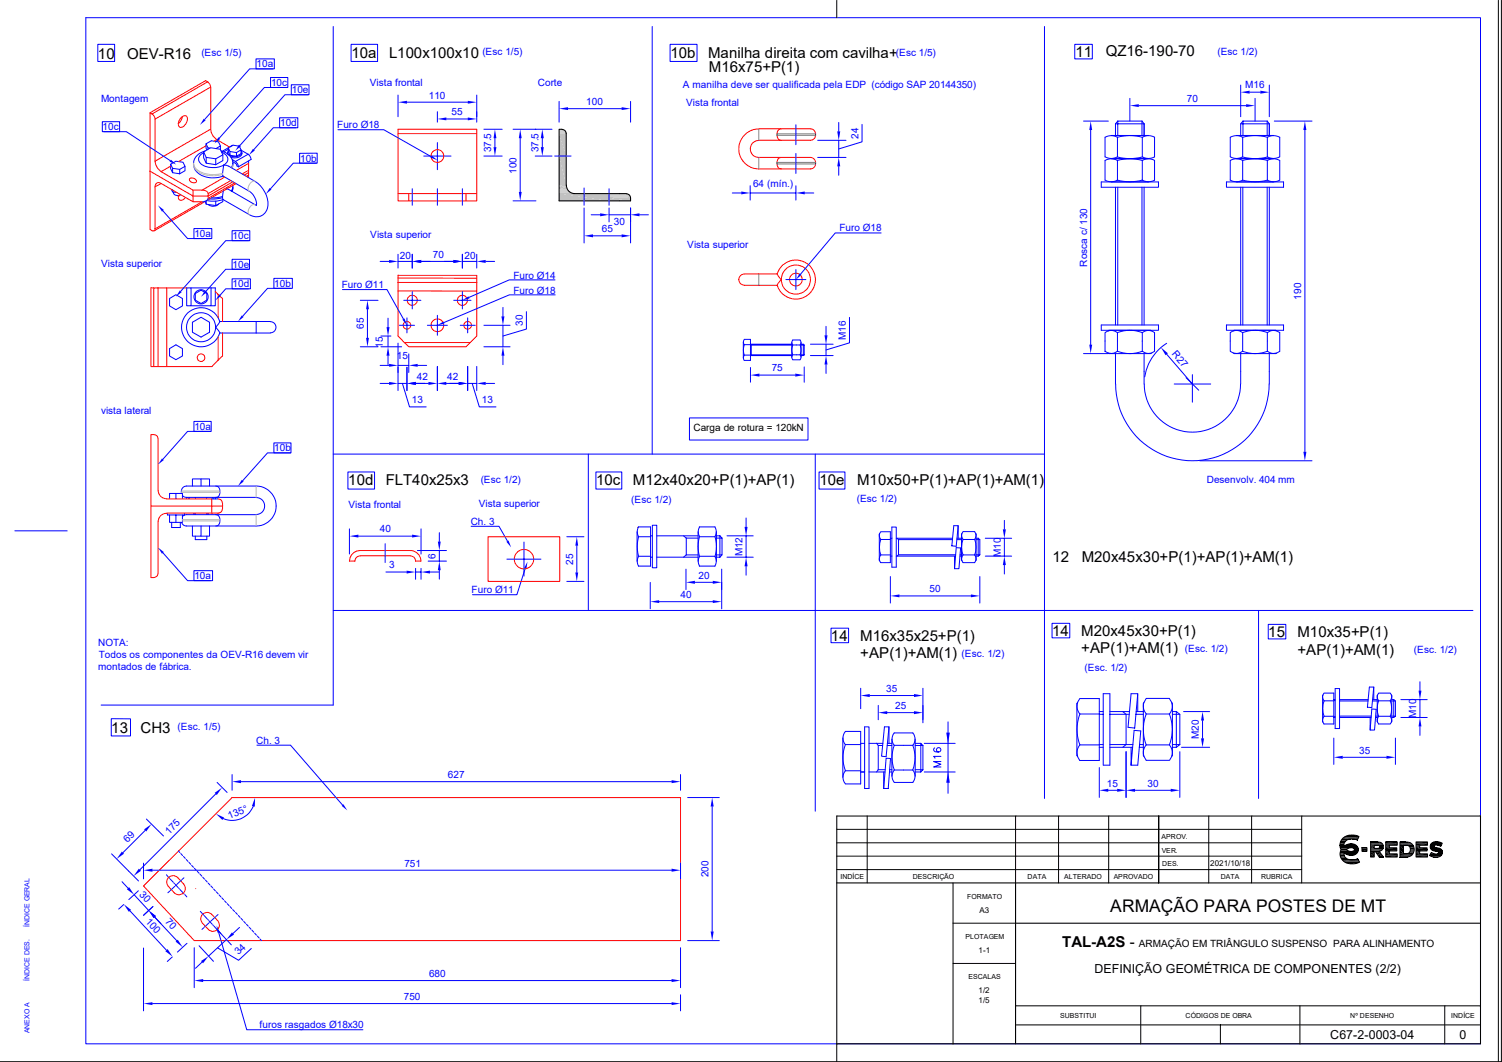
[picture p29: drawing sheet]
<svg xmlns="http://www.w3.org/2000/svg" width="420mm" height="297mm" viewBox="0 0 420 297" stroke-linecap="round" stroke-linejoin="round" font-family="sans-serif">
<defs><g id="words">
<text font-size="4.9" x="310.5" y="254.9">ARMAÇÃO PARA POSTES DE MT</text>
<g font-size="4.2">
<text x="27.3" y="16.5">10</text>
<text x="35.6" y="16.5">OEV-R16</text>
<text x="98.3" y="16.1">10a</text>
<text x="108.8" y="16.1">L100x100x10</text>
<text x="187.5" y="16.1">10b</text>
<text x="198" y="16.1">Manilha direita com cavilha+</text>
<text x="300.7" y="16">11</text>
<text x="309.2" y="15.8">QZ16-190-70</text>
<text x="198.2" y="20.2">M16x75+P(1)</text>
<text x="97.4" y="135.6">10d</text>
<text x="107.9" y="135.6">FLT40x25x3</text>
<text x="166.7" y="135.6">10c</text>
<text x="176.9" y="135.6">M12x40x20+P(1)+AP(1)</text>
<text x="229.1" y="135.6">10e</text>
<text x="239.7" y="135.6">M10x50+P(1)+AP(1)+AM(1)</text>
<text x="294.3" y="157.2">12</text>
<text x="302.5" y="157.2">M20x45x30+P(1)+AP(1)+AM(1)</text>
<text x="232.4" y="179.2">14</text>
<text x="240.5" y="179.2">M16x35x25+P(1)</text>
<text x="294.2" y="177.8">14</text>
<text x="302.3" y="177.8">M20x45x30+P(1)</text>
<text x="354.6" y="178.1">15</text>
<text x="362.8" y="178.1">M10x35+P(1)</text>
<text x="240.5" y="184.1">+AP(1)+AM(1)</text>
<text x="302.3" y="182.8">+AP(1)+AM(1)</text>
<text x="362.8" y="183.1">+AP(1)+AM(1)</text>
<text x="31.1" y="205.1">13</text>
<text x="39.3" y="205.1">CH3</text>
<text x="297" y="264.8">TAL-A2S -</text>
</g>
<g font-size="3.5">
<text x="306" y="272.2">DEFINIÇÃO GEOMÉTRICA DE COMPONENTES (2/2)</text>
<text x="372" y="290.5">C67-2-0003-04</text>
<text x="408.1" y="290.5">0</text>
</g>
<g font-size="2.8" fill="#00f">
<text x="56.3" y="15.5">(Esc 1/5)</text>
<text x="134.9" y="15.3">(Esc 1/5)</text>
<text x="250.5" y="15.5">(Esc 1/5)</text>
<text x="340.4" y="15.4">(Esc 1/2)</text>
<text x="71.7" y="18.8">10a</text>
<text x="103.4" y="24">Vista frontal</text>
<text x="150.4" y="24">Corte</text>
<text x="28.2" y="28.6">Montagem</text>
<text x="75.8" y="24.1">10c</text>
<text x="81.6" y="26.1">10e</text>
<text x="119.9" y="27.6">110</text>
<text x="163.9" y="29.3">100</text>
<text x="191" y="24.6">A manilha deve ser qualificada pela EDP (código SAP 20144350)</text>
<text x="191.9" y="29.6">Vista frontal</text>
<text x="331.9" y="28.5">70</text>
<text x="348.2" y="24.7">M16</text>
<text x="78.3" y="35.3">10d</text>
<text x="94.3" y="35.9">Furo Ø18</text>
<text x="126.2" y="32.2">55</text>
<text x="28.7" y="36.4">10c</text>
<text x="240" y="38.8" transform="rotate(-90 240 38.8)">24</text>
<text x="83.9" y="45.3">10b</text>
<text x="137.4" y="42.6" transform="rotate(-90 137.4 42.6)">37.5</text>
<text x="150.6" y="42.6" transform="rotate(-90 150.6 42.6)">37.5</text>
<text x="144.4" y="48.6" transform="rotate(-90 144.4 48.6)">100</text>
<text x="210.6" y="52.4">64 (mín.)</text>
<text x="168.3" y="64.9">65</text>
<text x="171.7" y="62.9">30</text>
<text x="234.7" y="64.7">Furo Ø18</text>
<text x="54.4" y="66.3">10a</text>
<text x="65" y="66.9">10c</text>
<text x="103.5" y="66.6">Vista superior</text>
<text x="192.2" y="69.3">Vista superior</text>
<text x="28.2" y="74.7">Vista superior</text>
<text x="65" y="74.9">10e</text>
<text x="111.8" y="72.5">20</text>
<text x="121" y="72">70</text>
<text x="129.9" y="72.5">20</text>
<text x="143.6" y="77.9">Furo Ø14</text>
<text x="304" y="74.6" transform="rotate(-90 304 74.6)">Rosca c/ 130</text>
<text x="65" y="80.4">10d</text>
<text x="76.7" y="80.3">10b</text>
<text x="95.5" y="80.6">Furo Ø11</text>
<text x="143.5" y="82.2">Furo Ø18</text>
<text x="363.9" y="83.8" transform="rotate(-90 363.9 83.8)">190</text>
<text x="101.7" y="92" transform="rotate(-90 101.7 92)">65</text>
<text x="146.2" y="91.1" transform="rotate(-90 146.2 91.1)">30</text>
<text x="236.5" y="95.1" transform="rotate(-90 236.5 95.1)">M16</text>
<text x="107.1" y="97.3" transform="rotate(-90 107.1 97.3)">15</text>
<text x="111" y="100.4">15</text>
<text x="327.6" y="99.1" transform="rotate(49 327.6 99.1)">R27</text>
<text x="116.5" y="106.2">42</text>
<text x="125.1" y="106.2">42</text>
<text x="215.8" y="103.9">75</text>
<text x="115.2" y="112.7">13</text>
<text x="134.7" y="112.7">13</text>
<text x="28.2" y="115.8">vista lateral</text>
<text x="54.4" y="120.3">10a</text>
<text x="76.7" y="126.2">10b</text>
<text x="134.4" y="135.1">(Esc 1/2)</text>
<text x="337.4" y="135.2">Desenvolv. 404 mm</text>
<text x="97.4" y="142.1">Vista frontal</text>
<text x="133.9" y="141.9">Vista superior</text>
<text x="176.5" y="140.6">(Esc 1/2)</text>
<text x="239.6" y="140.3">(Esc 1/2)</text>
<text x="106.2" y="148.9">40</text>
<text x="131.6" y="146.8">Ch. 3</text>
<text x="207.6" y="155.6" transform="rotate(-90 207.6 155.6)">M12</text>
<text x="279.8" y="155.8" transform="rotate(-90 279.8 155.8)">M10</text>
<text x="108.8" y="159">3</text>
<text x="121.8" y="156.2" transform="rotate(-90 121.8 156.2)">6</text>
<text x="160.2" y="157.9" transform="rotate(-90 160.2 157.9)">25</text>
<text x="195.3" y="161.8">20</text>
<text x="54.4" y="162">10a</text>
<text x="131.9" y="165.9">Furo Ø11</text>
<text x="190.3" y="167.2">40</text>
<text x="259.9" y="165.6">50</text>
<text x="27.4" y="180.6">NOTA:</text>
<text x="27.6" y="183.9">Todos os componentes da OEV-R16 devem vir</text>
<text x="268.9" y="183.8">(Esc. 1/2)</text>
<text x="331.3" y="182.4">(Esc. 1/2)</text>
<text x="395.4" y="182.7">(Esc. 1/2)</text>
<text x="27.5" y="187.3">montados de fábrica.</text>
<text x="303.2" y="187.6">(Esc. 1/2)</text>
<text x="247.8" y="193.5">35</text>
<text x="250.3" y="198.2">25</text>
<text x="396" y="200.9" transform="rotate(-90 396 200.9)">M10</text>
<text x="49.7" y="204.3">(Esc. 1/5)</text>
<text x="71.7" y="208">Ch. 3</text>
<text x="335.2" y="206.8" transform="rotate(-90 335.2 206.8)">M20</text>
<text x="380" y="210.7">35</text>
<text x="125.3" y="217.6">627</text>
<text x="309.5" y="220">15</text>
<text x="320.8" y="220">30</text>
<text x="47.3" y="233.6" transform="rotate(-45 47.3 233.6)">175</text>
<text x="64.2" y="229.1" transform="rotate(-22 64.2 229.1)">135°</text>
<text x="35.6" y="235.7" transform="rotate(-45 35.6 235.7)">69</text>
<text x="113.1" y="242.4">751</text>
<text x="198.1" y="245.4" transform="rotate(-90 198.1 245.4)">200</text>
<text x="38.9" y="250.3" transform="rotate(47 38.9 250.3)">30</text>
<text x="40.6" y="257.8" transform="rotate(47 40.6 257.8)">100</text>
<text x="46.1" y="257.9" transform="rotate(47 46.1 257.9)">70</text>
<text x="66.7" y="267.2" transform="rotate(-43 66.7 267.2)">34</text>
<text x="120" y="273.2">680</text>
<text x="112.9" y="279.7">750</text>
<text x="72.6" y="287.5">furos rasgados Ø18x30</text>
</g>
<g font-size="2.8">
<text x="193.9" y="120.6">Carga de rotura = 120kN</text>
<text x="318.4" y="264.8">ARMAÇÃO EM TRIÂNGULO SUSPENSO PARA ALINHAMENTO</text>
</g>
<g font-size="2.2">
<text x="338.4" y="242.2">2021/10/18</text>
<text x="273.9" y="255.4">A3</text>
<text x="273.6" y="266.7">1-1</text>
<text x="273.6" y="280.4">1/5</text>
<text x="273.6" y="277.7">1/2</text>
</g>
<g font-size="1.9">
<text x="324.8" y="234.8">APROV.</text>
<text x="324.8" y="238.5">VER.</text>
<text x="235" y="245.9">INDÍCE</text>
<text x="255.2" y="245.7">DESCRIÇÃO</text>
<text x="287.4" y="245.8">DATA</text>
<text x="297.5" y="245.8">ALTERADO</text>
<text x="311.4" y="245.7">APROVADO</text>
<text x="325" y="242.3">DES.</text>
<text x="341.4" y="245.7">DATA</text>
<text x="352.6" y="245.7">RUBRICA</text>
<text x="270.5" y="251.3">FORMATO</text>
<text x="270" y="262.6">PLOTAGEM</text>
<text x="270.8" y="273.9">ESCALAS</text>
<text x="296.4" y="284.7">SUBSTITUI</text>
<text x="331.5" y="284.7">CÓDIGOS DE OBRA</text>
<text x="377.6" y="284.7">Nº DESENHO</text>
<text x="405.8" y="284.7">INDÍCE</text>
</g>
<g font-size="1.9" fill="#00f">
<text x="8.2" y="259.4" transform="rotate(-90 8.2 259.4)">ÍNDICE GERAL</text>
<text x="8.2" y="274.4" transform="rotate(-90 8.2 274.4)">ÍNDICE DES.</text>
<text x="8.2" y="289" transform="rotate(-90 8.2 289)">ANEXO A</text>
</g>
</g></defs>
<g fill="none" stroke="#00f" stroke-width=".28">
<path d="M24 5h390v286.9h-390zM27.3 12.4h4.7v4.8h-4.7zM98.2 12.4h7.4v4.8h-7.4zM47.7 45.9l1.5-.8 2 .3 .5 1.1-1.5 .9-1.9-.3zM47.7 45.9v1.3l.6 1.1M47.9 53l.4 .7M48.3 53.1v.6l1.2 .1M48.3 47.1v1.2l1.9 .3M48.5 53.7a1.28 1.28 0 0 0 2.1 .8M50.2 47.4v1.2M51.7 46.5v1.3l-1.5 .8M54.1 45.7v.3"/>
<path d="M54.1 46a4.4 4.4 0 0 0 4.3 3.7h2.1l1.9-.4M56.9 42.5l2-1.2 2.7 .4 .7 1.6-2 1.1-2.6-.4zM56.9 42.5v1.6l.8 1.5M56.9 42.7a1.87 1.87 0 0 0-1.4 1.9 1.87 1.87 0 0 0 1.5 1.8 6.7 6.7 0 0 0 5.5-.2M57.3 56.3l.4 .8M57.4 42.2a4 4 0 0 0-3.3 3.4M57.6 40.2v1.2l.3 .6M57.7 44v1.6l2.6 .5M57.7 56.2v.9l2.6 .4M58.2 41.4v.4M58.2 55.5a1.55 1.55 0 0 1-1.7 .9M60.3 44.4v1.7"/>
<path d="M60.4 41.6l1.2-.8v1.1M61.1 57a2.19 2.19 0 0 1-2.9 .2M61.6 40.8l-.5-1.1-2-.3-1.5 .8 .6 1.2h.5M61.8 42.2a4 4 0 0 1 3.3 3.5M62 42.6a1.88 1.88 0 0 1 1.7 1.6 1.88 1.88 0 0 1-1.2 2M62.2 55.3l-1.8 .3h-1.8M62.2 54.9l-1.5 .4h-1.6M62.3 43.3v1.6l-2 1.2M62.3 55.8v.6l-2 1.1v-1.2M62.4 55.8l-2.2 .5-2.4-.2M62.5 46.2l-.2 3 7.4 4.3a4.2 4.2 0 0 1 2 4M62.5 46.2l1.5 .3 7.3 4.2a6.7 6.7 0 0 1 3.1 8.4 3.3 3.3 0 0 1-4.7 .9l-7.3-4.2-.2-.8 .2-1.6"/>
<path d="M63.5 52.8l8.2 4.6M63.6 42.7v.4M63.8 41.7l-1.2 .8M63.8 41.4v1l.5 1M63.9 42.2l-.2 .6 .3 .5M64.3 42.4v1l1.8 .3M64.9 40.7l-2.7 1.6M65.1 45.2l.9 .6 .3 .6 .4 .3M65.1 52.5l-.3 1M65.1 45.7l-.2 1.3M65.1 45.6l-.4 1.3M65.1 52.2l-.4 1.2"/>
<path d="M65.1 51.9v.6M65.1 52.5l-.2 1.1M65.8 45.2l.6 .6 .3 .9M66 51.4h.1M66.1 42.7l1.3-.8v1.1l-1.3 .7zM67.4 42.2a.99 .99 0 0 1 0 1.1 .99 .99 0 0 1-.9 .4 3.3 3.3 0 0 1-2.4-.3M67.4 41.9l-.5-1-1.7-.3-1.4 .8 .5 1 1.8 .3M67.4 42l2 1.1-3.6 2.1-.9-.6M67.6 42.7a1.81 1.81 0 0 1-2.5 1.4l-.5-.1M69.3 43.1l.6 .6 .3 .9M69.5 45v.7M70.2 44.6l-3.5 2.1"/>
<path d="M47.4 97.5l1.8-1.1 1.8 1.1v2.1l-1.8 1-1.8-1zM47.4 83.5l1.8-1.1 1.8 1.1v2.1l-1.8 1-1.8-1zM52.2 80.5h1.2v5h-1.2zM53.4 80.5h6.8v5h-1.2M53.8 90.1l2.4-1.4 2.4 1.4v2.8l-2.4 1.4-2.4-1.4zM54.6 82.1l1.6-.9 1.6 .9v1.8l-1.6 1-1.6-1zM59 80.5v5h-5.6M61.5 90a5.5 5.5 0 0 0-8.5-2.9 5.5 5.5 0 0 0 0 8.9 5.5 5.5 0 0 0 8.5-2.9M71.6 89.9v3.2M75.6 90a1.57 1.57 0 0 1 1.6 1.5 1.57 1.57 0 0 1-1.6 1.6h-14.1M75.6 89.9h-14.1l-1.2 1.6 1.2 1.6M47.4 139.5v-1.5h1.8v1.5"/>
<path d="M49.2 138h1.8v1.5M50.8 138a1.56 1.56 0 0 1 1.3-2.1h8.2a1.74 1.74 0 0 1 .7 3l-.7 .2h-8.2l-.6-.1-.5-.4M52.3 139.1l-.1 .4M53 139.1l-.2 .4M53.8 135.9v-2h2.4v2M54.6 139.1v.4M56.2 133.9h2.4v2M57.8 139.1v.4M59.2 139.5h1.8M59.4 139.1l.2 .4M60.2 139.1v.4M60.3 135.9h11.3a5.6 5.6 0 0 1 5.6 5.6 5.6 5.6 0 0 1-5.6 5.6h-11.3"/>
<path d="M60.3 139.1h11.3M71.6 139.1a2.37 2.37 0 0 1 2.4 2.4 2.37 2.37 0 0 1-2.4 2.4M4.1 148.5h14.7M46.8 143.5v.5h4.8M47.4 144v2.1h1.8M48 146.1v1.4h2.4v-1.4M49.2 144v2.1M51 144v2.1h-1.8M51.6 144l-.6 .5M51.6 143.5v.5M53.8 147.1v2.8h2.4v-2.8M54.2 143.5v.4"/>
<path d="M54.6 143.5v.4M54.6 149.9v1h3.2v-1M57.8 143.5v.4M58.2 143.5v.4M58.6 147.1v2.8h-2.4M60.3 143.9a1.74 1.74 0 0 1 .7 3l-.7 .2h-8.2l-.8-.3-.5-.7M71.6 143.9l-20 .1"/>
<circle cx="56.2" cy="91.5" r="4.1"/>
<circle cx="56.2" cy="83" r="1.98"/>
</g>
<g fill="none" stroke="#000" stroke-width=".28">
<path d="M234 .1v4.9M419 .1v296.8M234 235.7h130M234 231.9h130M234 239.4h130M242.5 228.2v18.7M284 228.2v18.7M296 228.2v18.7M310 228.2v18.7M338 228.2v18.7M350 228.2v18.7M364 228.2v18.7"/>
<path d="M374.7 236.7h4.9M374.7 236.9h5M374.7 237h5M374.7 237l5 .1M374.7 238.4h4.9M374.7 238.5h4.9M374.7 238.5h4.8M374.7 238.3h5M374.8 238.2h4.9M374.8 237.2h2.5M374.8 237.3h2.2M374.8 238.1h3.1"/>
<path d="M374.8 238h2.5M374.9 237.9h2.1M374.9 237.9h2M375.2 234.7h2.2M375.3 234.6h4.4M375.4 234.5h4.4M375.5 234.4h4.3M375.6 234.2h4.3M375.8 234.1h4.2M375.8 236.6h3.7M375.8 238.6h3.7M375.9 238.6h3.5"/>
<path d="M376 236.5h3.4M376 238.7h3.3M376.1 234h3.9M376.1 236.4h3.2M376.2 233.9h3.8M376.2 236.4h3M376.3 238.8h2.9M376.3 238.9h2.9M376.3 236.3h2.8M376.4 233.8h3.4M376.4 237.6a1.44 1.44 0 0 1 2.3 0 1.38 1.38 0 0 1-2.3 0zM376.5 236.2h2.6"/>
<path d="M376.6 239h2.4M376.6 233.7h3M376.7 233.7h2.8M377 233.6h2.2M377.7 237.1h-2.9M378 234.7h-2.8M379.5 234.9l.5-.9a4.1 4.1 0 0 0-4.9 .9 2.82 2.82 0 0 0-.2 2.8 2.9 2.9 0 0 0 .6 3 2.9 2.9 0 0 0 2.9 .9l1.8-.5-.6-.9a2.53 2.53 0 0 1-3.8-1.1v-.6a2.48 2.48 0 0 0 4-.7 1.85 1.85 0 0 0-.9-1.7 1.85 1.85 0 0 0-1.9 0l-1.2 .6a1.82 1.82 0 0 1 2.4-2l1.3 .2M380.8 237.1h1.4v1h-1.4zM383.2 235.5a4.7 4.7 0 0 1 3.3 .4 1.3 1.3 0 0 1-.8 2.2l1.1 1.6h-1.1l-1.1-1.6h-.3v1.6h-1.1zM383.2 235.7l3.2 .1M383.2 235.5h2.8M383.2 235.6h2.9"/>
<path d="M383.2 235.9h3.3M383.2 236h3.4M383.2 236.1h3.5M383.2 236.2h3.5M383.2 236.3h3.6M383.2 237.3h3.6M383.2 237.4h3.5M383.2 237.5h3.5M383.2 237.6h3.4M383.2 237.6h3.3M383.2 237.8h3.3M383.2 237.9h3.1"/>
<path d="M383.2 238h2.9M383.2 238h2.8M383.2 238.1h2.5M384.3 236.4h2.5M384.3 236.4h.9a.48 .48 0 0 1 .6 .5 .48 .48 0 0 1-.7 .4h-.8zM384.3 237.3h2.5M387.5 235.5v4.2h3.2v-.9h-2.2v-.8h2.1v-.9h-2.1v-.7h2.2v-.9h-3.2M387.5 236h3.2M387.5 237.6h3.1M387.5 235.5h3.2M391.5 239.4h3.1M391.5 235.5h2.3"/>
<path d="M391.5 235.6h2.7M391.5 235.7h2.9M391.5 235.8h3M391.5 235.9h3.2M391.5 236h3.4M391.5 236.2h3.5M391.5 236.3h3.6M391.5 238.8h3.6M391.5 239.2h3.3M391.5 239.5h2.8M391.5 239.6h2.4M391.5 239.7h2"/>
<path d="M391.5 235.5h1.5a2.15 2.15 0 0 1 2.4 2.2 2.15 2.15 0 0 1-2.6 2h-1.3zM392.4 238.8h2.7M392.4 236.4h2.7M392.4 236.4h.5a1.22 1.22 0 0 1 1.5 1.2 1.22 1.22 0 0 1-1.5 1.2h-.5zM395.9 235.5h3.3v.9h-2.2v.7h2v.9h-2v.8h2.2v.9h-3.3zM395.9 237.6h3.1M399.8 239.2h3.3M399.8 239.3h3.2M399.8 239.1h3.4M399.8 239.4h3.2M399.9 238.9h3.4M399.9 237.1h2.2"/>
<path d="M400 236.3h3.1M400 237.2h2.5M400 236.2h3.1M400 237.3h2.6M400 237.3h2.7M400 237.4h2.8M400.1 236.1h3.1M400.1 236.1a2.44 2.44 0 0 1 3.2-.2l-.5 .8a1.18 1.18 0 0 0-1.8 .1l.6 .3a1.35 1.35 0 0 1 1.6 .7 1.35 1.35 0 0 1-.4 1.6 3.1 3.1 0 0 1-3-.2l.5-.8a1.27 1.27 0 0 0 2 .1l-.2-.3-.5-.1a1.39 1.39 0 0 1-1.4-.5 1.39 1.39 0 0 1-.1-1.5zM400.1 239.5h2.7M400.1 237.4l2.9 .1M400.1 236h3.1M400.2 235.9h3.1"/>
<path d="M400.2 237.5h2.8M400.2 237.6h2.9M400.3 237.7h2.8M400.3 235.8h3M400.3 237.7h2.9M400.3 239.6h2.3M400.4 235.7h2.7M400.4 237.8h2.9M400.5 239.6h2M400.6 235.6h2.2M400.7 237.9h2.6M401.1 238h2.2"/>
<path d="M402.8 236.6h.1M234 243.2h130M266.5 258.2h17.5M375.2 240.5h4.6M375.3 240.5h4.5M375.4 240.6h4.5M375.4 240.7h4.6M375.6 240.8h4.4M375.7 240.9h4.4M375.8 241h4.3M376 241.1h4.2M376 241.2h4.2"/>
<path d="M376.1 241.3h3.9M376.5 241.4h3.2M376.6 241.4h3M376.9 241.5h2.4M266.5 269.5h17.5M234 291.9v5M284 286.6h130M319 281.3v10.6M341.2 286.6v5.3M363.5 281.3v10.6M404 281.3v10.6"/>
</g>
<path d="M234 228.2h180v63.7h-180zM387.5 236.2h3.2M391.5 239h3.6M234 246.9h180M266.5 246.9v45M284 258.2h130M284 246.9v45M284 281.3h130" fill="none" stroke="#000" stroke-width=".3"/>
<path d="M324 228.2v18.7" fill="none" stroke="#000" stroke-width=".34"/>
<g fill="#000">
<path d="M374.6 236.3h1.2zM374.6 236.3l1.2 .1zM374.6 236.4l1.2 .1zM374.6 236.5h1.2zM374.6 236.5l1.2 .1zM374.7 235.9l1.1 .1zM374.7 236h1.1zM374.7 236l1.1 .1zM374.7 236.1h1.1zM374.7 236.1l1.1 .2zM374.7 236.6h1.1zM374.7 236.6l1.1 .1z"/>
<path d="M374.7 236.7h1.1zM374.7 238.5h1.1zM374.7 238.5l1.1 .1zM374.7 238.6l1.1 .1zM374.7 238.6h1.1zM374.7 238.7h1.1zM374.7 238.7l1.1 .1zM374.7 238.8l1.1 .1h-1.1zM374.7 238.8h1.1v.1zM374.7 238.9l1.1 .2zM374.7 239.1h1.1zM374.7 235.8l1.1 .1z"/>
<path d="M374.7 235.8h1.2zM374.7 239.1l1.1 .1zM374.7 239.2l1.2 .1zM374.7 239.3h1.2zM374.7 239.3l1.3 .3h-1.2zM374.7 239.3h1.2l.1 .3zM374.8 235.6h1.2zM374.8 235.6l1.1 .2h-1.2zM374.8 235.6h1.2l-.1 .2zM374.8 235.4l1.2 .1zM374.8 235.4h1.3zM374.8 235.5l1.2 .1z"/>
<path d="M374.8 235.5h1.2zM374.8 239.6l1.3 .1h-1.2zM374.8 239.6h1.2l.1 .1zM374.9 235.3l1.2 .1zM374.9 235.3h1.3zM374.9 235.4h1.2zM374.9 237.3l1.8 .1zM374.9 237.3h2zM374.9 239.7l1.3 .1zM374.9 237.4l1.7 .1zM374.9 237.4h1.8zM374.9 237.8l2 .1z"/>
<path d="M374.9 239.8l1.5 .2h-1.4zM374.9 239.8h1.3l.2 .2zM374.9 235.2h1.4zM374.9 235.2l1.3 .1h-1.3zM374.9 237.5l1.5 .1zM374.9 237.5h1.7zM374.9 237.7l1.9 .1zM375 237.6h1.4zM375 237.6l1.5 .1zM375 237.7h1.6zM375 240l1.6 .2h-1.5zM375 240h1.4l.2 .2z"/>
<path d="M375 235l1.3 .2h-1.4zM375 235h1.5l-.2 .2zM375.1 234.9l1.4 .1zM375.1 234.9h1.5zM375.1 234.9h1.7zM375.2 234.8l1.6 .1zM375.2 234.8h1.8zM375.2 234.7l1.8 .1zM376.8 236.1h2zM376.9 236.1h1.9zM376.9 239.1h1.7zM376.9 239.1h1.8z"/>
<path d="M377 239.1l1.4 .1zM377 239.1h1.6zM377 236.1h1.8zM377.2 233.6h2zM377 236.1h1.5zM377.2 236.1h1.3zM377.2 239.2h1zM377.2 239.2h1.2zM377.3 236l1.1 .1zM377.2 233.6h1.7zM377.3 233.6h1.6zM377.4 239.2h.7z"/>
<path d="M377.4 239.2h.8zM377.5 239.2h.6zM377.6 239.2h.4zM377.6 239.2h.5zM377.7 236h.4zM377.3 236h1.1zM377.7 236h.7zM377.3 233.6h1.5zM377.7 233.6h1.1zM377.7 239.2h.3zM377.7 233.6h.8zM377.8 233.6h.7z"/>
<path d="M377.8 237.1h1.9zM377.8 233.6h.4zM377.8 233.6h.6zM377.9 237.1h1.8zM377.9 238.1h1.8zM378 237.1h1.7zM378 234.7h1.6zM378 238.1h1.7zM378.1 237.1h1.6zM378.1 238.1h1.6zM378.2 237.1l1.5 .1zM378.2 234.7h1.4z"/>
<path d="M378.2 237.2h1.6zM378.3 238h1.5zM378.3 237.2h1.5zM378.4 234.7h1.2zM378.4 238h1.4zM378.4 237.2h1.4zM378.4 237.2l1.4 .1zM378.5 238h1.3zM378.5 237.3h1.3zM378.6 237.3h1.2zM378.6 237.3l1.2 .1zM378.6 237.9l1.2 .1z"/>
<path d="M378.6 237.4h1.2zM378.6 237.8l1.2 .1zM378.6 237.9h1.2zM378.7 234.7h.9zM378.7 237.4h1.1zM378.7 237.4l1.1 .1zM378.7 237.8h1.1zM378.6 237.8h1.2zM378.7 237.5h1.1zM378.7 237.5l1.1 .1zM378.7 237.6l1.1 .1zM378.7 237.7h1.1z"/>
<path d="M378.7 237.7l1.1 .1zM379 234.7l.6 .1zM379 234.7h.6zM379.2 234.8l.3 .1zM379.2 234.8h.4zM380.8 237.1h1.4zM380.8 237.1l1.4 .1zM380.8 237.2l1.4 .2h-1.4zM380.8 237.2h1.4v.2zM380.8 237.4l1.4 .2h-1.4zM380.8 237.4h1.4v.2zM380.8 237.6h1.4z"/>
<path d="M380.8 237.6l1.4 .5h-1.4zM380.8 237.6h1.4v.5zM380.8 238.1h1.4zM380.9 237.1h1.3zM381 237.1h1.2zM381 237.1h.7zM381 237.1h.6zM381.6 238.1h.6zM383.2 235.5h1zM383.2 235.5h1.7zM383.2 235.5h2zM383.2 236.4l1.1 .4h-1.1z"/>
<path d="M383.2 236.4h1.1v.4zM383.2 236.8l1.1 .5h-1.1zM383.2 236.8h1.1v.5zM383.2 238.1l1.1 .8h-1.1zM383.2 238.1h1.1v.8zM383.2 238.9l1.1 .8h-1.1zM383.2 238.9h1.1v.8zM384.6 238.1l1.6 .8h-1.1zM384.6 238.1h1.1l.5 .8zM384.8 237.3h2zM384.8 236.4h2zM385.1 237.3h1.7z"/>
<path d="M385.1 238.9l1.6 .5h-1.2zM385.1 238.9h1.1l.5 .5zM385.2 236.4h1.6zM385.2 237.3h1.6zM385.3 236.4h1.5zM385.3 237.2l1.5 .1zM385.3 237.2h1.5zM385.4 237.2h1.4zM385.4 236.4h1.4zM385.5 237.2h1.3zM385.5 239.4l1.3 .2h-1.2zM385.5 239.4h1.2l.1 .2z"/>
<path d="M385.5 236.4l1.3 .1zM385.6 237.2h1.2zM385.6 236.5h1.2zM385.6 236.5l1.2 .1zM385.6 239.6h1.2zM385.7 237.1l1.1 .1zM385.7 237.1h1.1zM385.7 237.2h1.1zM385.7 239.6h1.1zM385.7 239.6l1.1 .1zM385.7 239.7h1.1zM385.7 236.6h1.1z"/>
<path d="M385.7 239.7h.5zM385.7 236.6l1.1 .1zM385.7 237l1.1 .1zM385.8 236.7h1zM385.8 236.7l1 .1zM385.8 236.8l1 .1zM385.8 236.9h1zM385.8 236.9l1 .1zM385.8 237h1zM387.5 235.5l3.2 .4h-3.2zM387.5 235.5h3.2v.4zM387.5 236.4l1 .3h-1z"/>
<path d="M387.5 236.4h1v.3zM387.5 236.7l1 .1zM387.5 236.8l1 .3h-1zM387.5 236.8h1v.3zM387.5 237.1l3.1 .5h-3.1zM387.5 237.1h3.1v.5zM387.5 238l1 .4h-1zM387.5 238h1v.4zM387.5 238.4l1 .4h-1zM387.5 238.4h1v.4zM387.5 239.2l3.2 .5h-3.2zM387.5 239.2h3.2v.5z"/>
<path d="M389.1 235.5h1.6zM391.5 235.5h.4zM391.5 235.5h.8zM391.5 235.5h1.5zM391.5 235.5h1.9zM391.5 236.4h.9zM391.5 236.4l.9 1.2h-.9zM391.5 236.4h.9v1.2zM391.5 237.6h.9zM391.5 237.6l.9 1.2h-.9zM391.5 237.6h.9v1.2zM391.5 239.7h1.9z"/>
<path d="M391.5 239.7h1.6zM391.5 239.7h1.3zM391.5 239.7h.9zM393.2 236.4h1.9zM393.2 238.8h1.9zM393.3 236.4h1.8zM393.4 238.8h1.7zM393.4 236.4h1.7zM393.5 236.4l1.7 .1zM393.5 238.7l1.6 .1zM393.5 238.7h1.6zM393.7 238.7h1.4z"/>
<path d="M393.7 236.5l1.5 .1zM393.8 236.6h1.4zM393.8 238.6h1.4zM393.9 236.6h1.3zM394 236.6l1.3 .1zM394 238.5h1.2zM394 236.7l1.3 .1zM394.1 238.4l1.1 .1zM394.1 238.4h1.2zM394.1 236.8h1.2zM394.1 236.8l1.2 .1zM394.2 236.9h1.2z"/>
<path d="M394.2 238.3l1.1 .1zM394.2 238.3h1.1zM394.2 238.3h1.2zM394.3 236.9l1.1 .2zM394.3 238.2h1.1zM394.3 238.2l1.1 .1zM394.3 237.1l1.1 .1h-1.1zM394.3 237.1h1.1v.1zM394.3 238l1.1 .2zM394.3 238h1.1zM394.3 237.2h1.1zM394.3 237.2l1.1 .1z"/>
<path d="M394.3 237.9l1.1 .1zM394.4 237.3l1 .1zM394.4 237.4l1 .1zM394.4 237.5l1 .1zM394.4 237.6l1 .1zM394.4 237.7h1zM394.4 237.7l1 .1zM394.4 237.8l1 .1zM394.4 237.8h1zM395.9 235.5l3.3 .4h-3.3zM395.9 235.5h3.3v.4zM395.9 235.9l3.3 .5h-3.3z"/>
<path d="M395.9 235.9h3.3v.5zM395.9 236.4l1.1 .3h-1.1zM395.9 236.4h1.1v.3zM395.9 236.7l1.1 .4h-1.1zM395.9 236.7h1.1v.4zM395.9 237.1l3.1 .5h-3.1zM395.9 237.1h3.1v.5zM395.9 238l1.1 .4h-1.1zM395.9 238h1.1v.4zM395.9 238.4l1.1 .4h-1.1zM395.9 238.4h1.1v.4zM395.9 239.2l3.3 .5h-3.3z"/>
<path d="M395.9 239.2h3.3v.5zM399.9 236.4l1.2 .1zM399.9 236.5h1.2zM399.9 236.5h1.1zM399.9 236.5l1.1 .1zM399.9 236.6h1.1zM399.9 236.6l1.1 .1zM399.9 236.7h1.1zM399.9 236.7l1.1 .1zM399.9 236.8h1.1zM399.9 236.8l1.1 .1zM399.9 236.9h1.2z"/>
<path d="M399.9 236.9h1.3zM399.9 236.9l1.4 .1zM399.9 237h1.5zM399.9 237l1.7 .1zM399.9 237.1h1.9zM399.9 237.1h2zM400 236.3h1.5zM400 236.3h1.7zM400 236.3h1.4zM400 236.3h1.3zM400 236.3l1.2 .1zM400 236.4h1.2z"/>
<path d="M400 236.4h1.1zM400 238.8h1.5zM400 238.7l1.2 .1zM400.1 238.6l.8 .1h-.9zM400.1 238.6l.8 .1zM400.2 238.5l.4 .1zM400.2 238.4l.2 .1zM400.5 239.6h1.9zM400.6 239.6l1.6 .1zM400.6 239.6h1.8zM400.8 235.5h1.8zM400.9 239.7h1.2z"/>
<path d="M400.9 239.7h1.3zM400.9 235.5h1.7zM400.9 239.7h1zM400.9 235.5h1.5zM401 235.5h1.4zM401.2 239.7h.6zM401.2 239.7h.7zM401 235.5h1.3zM401.3 235.4l1 .1zM401.3 239.7h.4zM401.3 239.7h.5zM401.3 235.4h.7z"/>
<path d="M401.4 235.4h.6zM401.4 239.7l.3 .1zM401.4 239.7h.3zM401.4 238l1.9 .1zM401.4 239.8h.3zM401.4 235.4h.5zM401.6 238.1h1.7zM401.4 235.4h.3zM401.7 236.3h1.4zM401.5 238.8h1.8zM401.7 238.8h1.6zM401.8 238.1h1.6z"/>
<path d="M401.8 236.3h1.2zM401.8 236.3h1.3zM401.9 238.1l1.5 .1zM401.9 238.8h1.4zM402 238.2h1.4zM402 238.8h1.3zM402 236.3l1 .1zM402.1 238.2l1.3 .1zM402.1 238.7l1.2 .1zM402.2 238.3h1.2zM402.2 238.7h1.1zM402.2 236.4h.8z"/>
<path d="M402.2 238.6h1.1zM402.2 238.6l1.1 .1zM402.3 238.3h1.1zM402.3 238.3l1.1 .1zM402.3 238.4h1.1zM402.3 238.4l1.1 .1zM402.3 238.5h1.1zM402.3 238.5l1.1 .1zM402.3 238.6h1.1zM402.3 236.4l.7 .1zM402.4 236.5h.5zM402.4 236.5h.6z"/>
<path d="M402.5 236.5l.4 .1zM402.6 236.6h.3zM402.7 236.6h.2zM375.1 240.2h1.5zM375.1 240.2l1.8 .1zM375.2 240.3l2 .1zM377.1 241.5l1.7 .1zM377.1 241.5h1.9zM377.3 241.6h1.1zM377.3 241.6h1.5zM377.7 241.6h.7zM377.7 241.6h.5z"/>
<path d="M377.9 241.6h.3zM378.4 240.5h1.4zM378.8 240.5h1zM379 240.4l.8 .1zM379 240.4h.7zM379.3 240.3l.4 .1zM379.3 240.3h.4zM379.5 240.2l.2 .1z"/>
</g>
<path d="M387.5 237.8h3.1M387.5 239h3.2M395.9 237.8h3.1M395.9 239h3.3" fill="none" stroke="#000" stroke-width=".42"/>
<g fill="none" stroke="#f00" stroke-width=".28">
<path d="M42 31.5l15.5-8.9 .6 .3-15.6 9M42.5 31.9l.6 .6 .2 .8M42.5 31.9l-.5-.4v16.4M43.3 33.3l15.6-9v11.8l-15.6 9zM50.8 32.8a.93 .93 0 0 1 1.3-.3 .93 .93 0 0 1 .2 1.3 1.98 1.98 0 0 1-2.1 1.7 1.94 1.94 0 0 1 .6-2.7zM51 32.6l-.4 1.1-.7 .8M58 22.9l.6 .6 .3 .8M58.9 36.1a3.9 3.9 0 0 0 1.7 2.9M60.6 39l3.6 2.1M60.6 39l-.7 .5M42 47.9v16.3l.5 .3M43.4 45.1a3.9 3.9 0 0 0 1.7 2.9"/>
<path d="M45 51.3l-1.7 1M47.7 46.5l-2.7 1.5 9 5.2v1.6l-12-6.9M49.9 54.7a.97 .97 0 0 0 .5 1.3 .97 .97 0 0 0 1.3-.6l.2-.2M50.2 54.6l-.3 .3M54 53.2h2.5M54 56.4l-9-5.1a1.04 1.04 0 0 0-1.1-.1 1.04 1.04 0 0 0-.6 1.1v11.7M56.5 53.2a1.55 1.55 0 0 1 1.7 .9M57.3 56.4l-14.2 8.2M57.6 40.8l-7.6 4.4M58.2 54.1v.7h-4.2v1.6h2.5l-13.2 7.6M62.8 49.5l-6.3 3.7M64.5 50.5l-6.3 3.6"/>
<path d="M65.1 50.8l-6.9 4v.7l7.5-4.4M66 51.4l-8.3 4.7M66 47.7l3.5-2v2.6M69.5 48.3v1l-.3 .2M69.5 48.3l-1.2 .7M69.5 47.6l-1.8 1M69.5 48.9l-.6 .4M43.3 64l-.2 .5h-.6M43 80.5h-.8v22h.8M44.2 80.5h2.4v22M44.2 80.5v22M44.2 80.5h-1.2v22"/>
<path d="M46.6 80.5h5.6M60.2 81.5l.8 .8M61 82.3v6.5M61 94.2v6.5M61 82.3l1.2 1.2v6.4M62.2 93.1v6.4l-1.2 1.2M61 100.7l-1.8 1.8h-16.2M44.2 137.1v-14.4l-.2-.6-.4-.4-1.4-.2v20h17v-2h-12.6M44.2 137.1a2.31 2.31 0 0 0 2.4 2.4M61 139.5l.8 .4 .3 .5 .1 1.9-.2 .6-.7 .6h-2.1v-2h3M42.2 141.5v20h.8M44.2 145.9v14.4l-.3 .9-.9 .3"/>
<path d="M46.6 143.6a2.31 2.31 0 0 0-2.4 2.3M46.6 143.5h12.6"/>
</g>
<path d="M54.1 45.6a3.8 3.8 0 0 0 3.6 3 10 10 0 0 0 4.5-.1M54.1 46a3.8 3.8 0 0 0 3.6 3 9.2 9.2 0 0 0 4.5-.2M65.1 46l-.3 1M71.3 57.2a1.86 1.86 0 0 0-1.6 2.8M71.3 50.7a1.92 1.92 0 0 0-1.9 2.3l.3 .5M50.7 137.3h10.8M50.7 137.7h10.8M71.6 135.9v3.2M51 145.7h10.5M51 145.3h10.5M71.6 143.9v3.2" fill="none" stroke="#bababa" stroke-width=".28"/>
<g fill="#bababa">
<path d="M156.3 36.2h1.1z"/>
<path d="M156.3 36.2h1.2z"/>
<path d="M156.3 36.2l1.4 .1z"/>
<path d="M156.3 36.3l1.6 .1z"/>
<path d="M156.3 36.4l1.7 .2z"/>
<path d="M156.3 36.6l1.9 .1h-1.9z"/>
<path d="M156.3 36.6h1.7l.2 .1z"/>
<path d="M156.3 36.7l1.9 .3h-1.9z"/>
<path d="M156.3 36.7h1.9v.3z"/>
<path d="M156.3 37l2 .2h-2z"/>
<path d="M156.3 37h1.9l.1 .2z"/>
<path d="M156.3 37.2l2 .2h-2z"/>
<path d="M156.3 37.2h2v.2z"/>
<path d="M156.3 37.4l2 6.2h-2z"/>
<path d="M156.3 37.4h2v6.2z"/>
</g>
<path d="M170.3 54.2h5.2M170.3 54.3h5.4M170.3 54.4h5.6M170.3 54.5h5.8M170.3 54.7h5.8M170.3 54.9h5.9M170.3 55.1h6M170.3 55.3h6" fill="none" stroke="#bababa" stroke-width=".28"/>
<g fill="#bababa">
<path d="M170.3 55.4l6 .8h-6z"/>
<path d="M170.3 55.4h6v.8z"/>
<path d="M156.3 43.6l2 8.2h-2z"/>
<path d="M156.3 43.6h2v8.2z"/>
</g>
<path d="M156.3 52h2.1" fill="none" stroke="#bababa" stroke-width=".42"/>
<path d="M156.3 52.4h2.2M156.3 52.8h2.4" fill="none" stroke="#bababa" stroke-width=".38"/>
<path d="M156.3 53.1h2.6" fill="none" stroke="#bababa" stroke-width=".34"/>
<path d="M156.3 53.4h2.9" fill="none" stroke="#bababa" stroke-width=".3"/>
<path d="M156.3 53.7h3.2M156.3 53.9h3.6M156.3 54.1h4M156.3 54.1h4.4" fill="none" stroke="#bababa" stroke-width=".28"/>
<g fill="#bababa">
<path d="M156.3 54.1l14 2.1h-14z"/>
<path d="M156.3 54.1h14v2.1z"/>
</g>
<path d="M157.1 36.2h-.8v20h20l-.2-1.4-.4-.4-.6-.2-14.4-.1a2.31 2.31 0 0 1-2.3-2.3l-.1-14.4-.3-.9-.9-.3" fill="none" stroke="#000" stroke-width=".3"/>
<g fill="none" stroke="#f00" stroke-width=".28">
<path d="M111.3 36.2h22v20h-22zM111.3 37.4h22M111.3 54.1h22M114.3 54.1v2.1M130.3 54.1v2.1M111.3 77.8h22v1.2M111.3 79h22M133.3 77.8v-.8h-22v17l1.8 1.8h18.4l1.8-1.8v-12.6M133.3 79v2.4h-22M113.1 95.8l1.2 1.2h16l1.2-1.2"/>
<circle cx="122.3" cy="43.6" r="1.78"/>
<circle cx="113.8" cy="91" r="1.06"/>
<circle cx="115.3" cy="84" r="1.41"/>
<circle cx="122.3" cy="91" r="1.78"/>
<circle cx="129.3" cy="84" r="1.41"/>
</g>
<path d="M93.2 7.4v189.8M122.3 39.9v7.6M115.3 52.8v4.6M118.5 43.6h7.6M122.3 52.8v4.6M129.3 52.8v4.6M155.1 43.6h4.6M170.3 52.8v4.6" fill="none" stroke="#00f" stroke-width=".28"/>
<path d="M120.7 43.5l1.6 1.3-1.9-.7z" fill="#00f"/>
<path d="M94.5 36.3h12.8l13.3 7.5M111.7 91h4.2M112.9 84h4.8M113.8 88.9v4.2M115.3 81.6v4.8M119.5 91h5.6M122.3 88.2v5.6M126.9 84h4.8M129.3 81.6v4.8" fill="none" stroke="#00f" stroke-width=".28"/>
<path d="M122.3 91l1.7-1.1 .2 .6z" fill="#00f"/>
<path d="M155.2 82.5h-12.8l-18.3 7.7" fill="none" stroke="#00f" stroke-width=".28"/>
<path d="M129.3 84l1.7-1.1 .3 .6z" fill="#00f"/>
<path d="M155.2 78.3h-12.8l-11.3 4.9" fill="none" stroke="#00f" stroke-width=".28"/>
<path d="M112.5 89.4l.6-.3 .7 1.9z" fill="#00f"/>
<path d="M143.5 36.2h6.4M145.5 38.7v15M143.5 56.2h6.4M95.8 81h12.4l4.6 8.2" fill="none" stroke="#00f" stroke-width=".28"/>
<g fill="#00f">
<path d="M145.5 36.2l.4 2.5h-.8z"/>
<path d="M145.1 53.7h.8l-.4 2.5z"/>
</g>
<path d="M122.3 31.2v3M124.8 33.3h6M133.3 31.2v3" fill="none" stroke="#00f" stroke-width=".28"/>
<g fill="#00f">
<path d="M122.3 33.3l2.5-.4v.8z"/>
<path d="M130.8 32.9l2.5 .4-2.5 .4z"/>
</g>
<path d="M111.3 26.6v6M113.8 28.6h17M133.3 26.6v6" fill="none" stroke="#00f" stroke-width=".28"/>
<g fill="#00f">
<path d="M111.3 28.6l2.5-.4v.8z"/>
<path d="M130.8 28.2l2.5 .4-2.5 .4z"/>
</g>
<path d="M135.3 91h7.3M135.3 97h7.3M140.6 86v2.5M140.6 99.5v2.5M140.6 91v6zM147.2 87.2v4.8l-6.6 2" fill="none" stroke="#00f" stroke-width=".28"/>
<g fill="#00f">
<path d="M140.2 88.5h.9l-.5 2.5z"/>
<path d="M140.6 97l.5 2.5h-.9z"/>
</g>
<path d="M100.8 84h4.9M100.8 97h4.9M102.7 86.5v8" fill="none" stroke="#00f" stroke-width=".28"/>
<g fill="#00f">
<path d="M102.7 84l.5 2.5h-.8z"/>
<path d="M102.4 94.5h.8l-.5 2.5z"/>
</g>
<path d="M106.3 73.1h2.5M111.3 71.1v3.9M111.3 73.1h4M115.3 71.1v3.9M117.8 73.1h2.5" fill="none" stroke="#00f" stroke-width=".28"/>
<g fill="#00f">
<path d="M115.3 73.1l2.5-.4v.8z"/>
<path d="M108.8 72.7l2.5 .4-2.5 .4z"/>
</g>
<path d="M115.3 71.1v3.9M117.8 73.1h9M129.3 71.1v3.9" fill="none" stroke="#00f" stroke-width=".28"/>
<g fill="#00f">
<path d="M115.3 73.1l2.5-.4v.8z"/>
<path d="M126.8 72.7l2.5 .4-2.5 .4z"/>
</g>
<path d="M124.3 73.1h2.5M129.3 71.1v3.9M129.3 73.1h4M133.3 71.1v3.9M135.8 73.1h2.5" fill="none" stroke="#00f" stroke-width=".28"/>
<g fill="#00f">
<path d="M126.8 72.7l2.5 .4-2.5 .4z"/>
<path d="M133.3 73.1l2.5-.4v.8z"/>
</g>
<path d="M182.4 7.4v119.6M222.5 34.9v5.6M228.6 39.2h8M234.5 39.2v4.8zM234.5 34.2v2.5M241 34.8v4.9l-6.5 2M222.5 42.9v5.6M228.6 44h8M234.5 46.5v2.5M219.8 78.2h5.5M222.5 75.4v5.6" fill="none" stroke="#00f" stroke-width=".28"/>
<g fill="none" stroke="#f00" stroke-width=".28">
<path d="M212.2 36.1a5.6 5.6 0 0 0-5.6 5.6 5.6 5.6 0 0 0 5.6 5.5h14.5a1.45 1.45 0 0 0 1.3-1.4M212.2 39.3a2.37 2.37 0 0 0-2.4 2.4 2.37 2.37 0 0 0 2.4 2.3h6.2M212.2 39.2h6.2M212.2 36h6.2M217.3 37.8l.3 1.1 .8 .3h8.3a1.45 1.45 0 0 0 1.3-1.4M217.3 37.4l.3-1 .8-.4h8.3a1.45 1.45 0 0 1 1.3 1.4M217.3 45.8l.3 1.1 .8 .3M228 45.4a1.45 1.45 0 0 0-1.3-1.4h-8.3l-.8 .4-.3 1M206.5 78.1v.1M217.3 76.6h-9.1a1.57 1.57 0 0 0-1.6 1.6 1.57 1.57 0 0 0 1.6 1.6M217.3 76.6l1.1 1.6-1.1 1.6h-9.1M217.3 76.6a5.5 5.5 0 0 1 8.4-2.9 5.5 5.5 0 0 1 0 8.9 5.5 5.5 0 0 1-8.4-2.8"/>
<path d="M228 78.1v.1"/>
<circle cx="222.5" cy="78.2" r="4.1"/>
<circle cx="222.5" cy="78.2" r="1.78"/>
</g>
<path d="M212.2 36v3.2M217.3 37.8h10.7M217.3 37.4h10.7M212.2 44v3.2M217.3 45.8h10.7M217.3 45.4h10.7M212.2 76.6v3.2" fill="none" stroke="#808080" stroke-width=".28"/>
<path d="M217.3 37.4v.4M228 37.4v.4M217.3 45.4v.4M228 45.4v.4" fill="none" stroke="#000" stroke-width=".28"/>
<g fill="#00f">
<path d="M234.1 36.7h.8l-.4 2.5z"/>
<path d="M234.5 44l.4 2.5h-.8z"/>
<path d="M223.6 76.5l.5 .4-1.6 1.3z"/>
</g>
<g fill="none" stroke="#00f" stroke-width=".28">
<path d="M246.4 65.2h-12.8l-9.7 11.5M207.9 95.7v4.4M208.1 96.4l-.2 1.5 .2 1.4M208.1 99.4l-.2 .7 .2 .7M208.1 99.3h1.7M209.8 96.4h-1.7l-.2-.7 .2-.7 1.7-.1v5.9h-1.6M210.1 99.2l-.3 .2h11.6M210.1 99.2h11.3M210.1 96.5h11.3M221.4 95.8v4.1M221.4 96.3h-11.6l.3 .2v2.7M221.7 96.5l-.3 1.4 .3 1.3"/>
<path d="M221.7 99.2l-.3 .7 .3 .7h2l.3-.7-.3-.7M221.7 95.1l-.3 .7 .3 .7h2l.3-.7-.3-.7M221.7 99.2h2M221.7 95.1h2M223.7 96.5l.3 1.4-.3 1.3M224 95.8v4.1M224 99.2h.9M224 99.4h.6M224 96.5h.9M224 96.3h.6M224.9 96.5l-.3-.2v3.1M224.9 96.5v2.7"/>
<path d="M224.9 99.2l-.3 .2M209.8 102.8v4.1M212.3 104.9h10.1M224.9 102.6v4.3"/>
</g>
<g fill="#00f">
<path d="M209.8 104.9l2.5-.4v.8z"/>
<path d="M222.4 104.5l2.5 .4-2.5 .4z"/>
</g>
<path d="M226.6 96.3h6.4M226.6 99.4h6.4M231 96.3v3.1zM231 91.3v2.5M237.5 88.8v7.1l-6.5 2M231 101.9v2.5" fill="none" stroke="#00f" stroke-width=".28"/>
<g fill="#00f">
<path d="M230.5 93.8h.9l-.4 2.5z"/>
<path d="M231 99.4l.4 2.5h-.9z"/>
</g>
<path d="M192.8 116.9h33.1v6.2h-33.1z" fill="none" stroke="#00f" stroke-width=".28"/>
<path d="M57 33.2l.5 .5-1.6 1.2z" fill="#00f"/>
<path d="M71.6 16.5h5.1v2.8h-5.1zM76.2 19.3h-6.4l-12.6 14.1M128.7 91h4.2M130.8 88.9v4.2" fill="none" stroke="#00f" stroke-width=".28"/>
<g fill="none" stroke="#f00" stroke-width=".28">
<circle cx="130.8" cy="91" r="1.06"/>
<circle cx="56.2" cy="100" r="1.06"/>
</g>
<path d="M61.1 38.4l.5 .5-1.6 1.2z" fill="#00f"/>
<path d="M80.3 24.5h-6.4l-12.6 14.2" fill="none" stroke="#00f" stroke-width=".28"/>
<path d="M66.8 40.4l.6 .5-1.6 1.3z" fill="#00f"/>
<path d="M86.1 26.5h-6.4l-12.6 14.2" fill="none" stroke="#00f" stroke-width=".28"/>
<path d="M75.4 52.6l.5 .4-1.6 1.3z" fill="#00f"/>
<path d="M88.4 45.6h-6.4l-6.4 7.2" fill="none" stroke="#00f" stroke-width=".28"/>
<path d="M70.7 41.6l.5 .5-1.6 1.2z" fill="#00f"/>
<path d="M187.4 12.4h7.5v4.8h-7.5zM82.8 35.7h-6.4l-5.4 6.1" fill="none" stroke="#00f" stroke-width=".28"/>
<path d="M53.1 49.9a1.14 1.14 0 0 1 1.8 1 1.15 1.15 0 0 1-1.9-.9z" fill="none" stroke="#f00" stroke-width=".28"/>
<path d="M50.3 81.2l.5 .5-1.6 1.3z" fill="#00f"/>
<path d="M69.5 67.3h-6.4l-12.6 14.1" fill="none" stroke="#00f" stroke-width=".28"/>
<path d="M67.6 88.2l.5 .4-1.6 1.3z" fill="#00f"/>
<path d="M81.2 80.6h-6.4l-6.9 7.8" fill="none" stroke="#00f" stroke-width=".28"/>
<path d="M57.3 81.3l.5 .4-1.6 1.3z" fill="#00f"/>
<path d="M69.6 75.3h-6.5l-5.6 6.2" fill="none" stroke="#00f" stroke-width=".28"/>
<path d="M61.3 82.3l.5 .5-1.6 1.2z" fill="#00f"/>
<path d="M69.5 80.8h-6.4l-1.5 1.7" fill="none" stroke="#00f" stroke-width=".28"/>
<path d="M67.6 134.2l.5 .5-1.6 1.2z" fill="#00f"/>
<path d="M81.2 126.7h-6.4l-6.9 7.8" fill="none" stroke="#00f" stroke-width=".28"/>
<path d="M45.3 128.2l.5 .5-1.6 1.2z" fill="#00f"/>
<path d="M58.9 120.6h-6.4l-6.9 7.8" fill="none" stroke="#00f" stroke-width=".28"/>
<path d="M44.2 153.1l1.6 1.3-.5 .5z" fill="#00f"/>
<path d="M45.6 154.6l6.9 7.8h6.4" fill="none" stroke="#00f" stroke-width=".28"/>
<path d="M44.2 57.4l1.6 1.3-.5 .5z" fill="#00f"/>
<path d="M45.6 59l6.9 7.7h6.4" fill="none" stroke="#00f" stroke-width=".28"/>
<path d="M47.8 44.7l1.5 1.3-1.9-.8z" fill="#00f"/>
<path d="M29 36.8h6.3l12.3 8.1M149.6 36.2h4.7M151.6 38.7v2.4M149.6 43.6h4.7" fill="none" stroke="#00f" stroke-width=".28"/>
<g fill="#00f">
<path d="M151.6 36.2l.5 2.5h-.9z"/>
<path d="M151.2 41.1h.9l-.5 2.5z"/>
</g>
<path d="M163.3 52.6v4.8M170.3 58.2v3.9M176.3 58.2v3.9M165.3 60.1h2.5M170.3 60.1h6M178.8 60.1h2.5" fill="none" stroke="#00f" stroke-width=".28"/>
<g fill="#00f">
<path d="M176.3 60.1l2.5-.5v.9z"/>
<path d="M167.8 59.6l2.5 .5-2.5 .4z"/>
</g>
<path d="M163.3 58.2v9.7M176.3 58.2v9.7M165.8 66h8" fill="none" stroke="#00f" stroke-width=".28"/>
<g fill="#00f">
<path d="M173.8 65.5l2.5 .5-2.5 .4z"/>
<path d="M163.3 66l2.5-.5v.9z"/>
</g>
<path d="M156.3 28.4v5.8M158.8 30.4h15M176.3 28.4v5.8" fill="none" stroke="#00f" stroke-width=".28"/>
<g fill="#00f">
<path d="M156.3 30.4l2.5-.4v.8z"/>
<path d="M173.8 30l2.5 .4-2.5 .4z"/>
</g>
<path d="M135.3 36.2h5.1M138.4 38.7v2.4M135.3 43.6h5.1" fill="none" stroke="#00f" stroke-width=".28"/>
<g fill="#00f">
<path d="M138.4 36.2l.4 2.5h-.8z"/>
<path d="M138 41.1h.8l-.4 2.5z"/>
</g>
<g fill="none" stroke="#00f" stroke-width=".28">
<path d="M28.6 34h4.8v2.8h-4.8zM75.6 21.7h4.9v2.8h-4.9zM78.2 32.9h5.1v2.8h-5.1zM81.4 23.7h5v2.8h-5zM83.8 42.9l4.9-.1v2.8h-4.9zM204.8 54h2.5M209.8 51.9v4.1M209.8 54h12.7M222.5 51.9v4.1M225 54h2.5M54.2 63.9h5v2.8h-5zM64.9 64.5h5v2.8h-5z"/>
<path d="M64.9 72.5h4.9v2.8h-4.9zM64.9 78h5.1v2.8h-5.1zM76.6 77.9h5.1v2.7h-5.1zM54.2 117.9h4.9v2.7h-4.9zM54.2 159.6h5.2v2.8h-5.2z"/>
</g>
<g fill="#00f">
<path d="M207.3 53.6l2.5 .4-2.5 .4z"/>
<path d="M222.5 54l2.5-.4v.8z"/>
</g>
<path d="M106.3 107.2h2.5M111.3 107.2h2.5zM111.3 102.7v6.5M112.5 107.2l2 6.6h4.7M113.8 102.7v6.5M116.3 107.2h2.5" fill="none" stroke="#00f" stroke-width=".28"/>
<g fill="#00f">
<path d="M108.8 106.8l2.5 .4-2.5 .5z"/>
<path d="M113.8 107.2l2.5-.4v.9z"/>
</g>
<path d="M113.8 102.7v6.5M116.3 107.2h3.5M122.3 102.5v6.7" fill="none" stroke="#00f" stroke-width=".28"/>
<g fill="#00f">
<path d="M113.8 107.2l2.5-.4v.9z"/>
<path d="M119.8 106.8l2.5 .4-2.5 .5z"/>
</g>
<path d="M122.3 102.5v6.7M124.8 107.2h3.5M130.8 102.5v6.7" fill="none" stroke="#00f" stroke-width=".28"/>
<g fill="#00f">
<path d="M122.3 107.2l2.5-.4v.9z"/>
<path d="M128.3 106.8l2.5 .4-2.5 .5z"/>
</g>
<path d="M125.8 107.2h2.5M130.8 107.2h2.5zM130.8 102.5v6.7M132 107.2l2 6.6h4.7M133.3 102.5v6.7M135.8 107.2h2.5" fill="none" stroke="#00f" stroke-width=".28"/>
<g fill="#00f">
<path d="M128.3 106.8l2.5 .4-2.5 .5z"/>
<path d="M133.3 107.2l2.5-.4v.9z"/>
</g>
<path d="M106.5 97h5.8M106.5 94h2.8M108.5 89v2.5M108.5 99.5v2.5M108.5 94v3" fill="none" stroke="#00f" stroke-width=".28"/>
<g fill="#00f">
<path d="M108.5 97l.4 2.5h-.8z"/>
<path d="M108.1 91.5h.8l-.4 2.5z"/>
</g>
<path d="M111.3 96v8.2M114.3 99v5.2M106.3 102.2h2.5M111.3 102.2h3M116.8 102.2h2.5" fill="none" stroke="#00f" stroke-width=".28"/>
<g fill="#00f">
<path d="M108.8 101.8l2.5 .4-2.5 .4z"/>
<path d="M114.3 102.2l2.5-.4v.8z"/>
<path d="M141.6 151.5l.6-.3 .7 1.9z"/>
</g>
<path d="M131.7 147.2h7.8l2.4 4.1" fill="none" stroke="#00f" stroke-width=".28"/>
<path d="M147.5 157.1l-.3 2-.6-.2z" fill="#00f"/>
<g fill="none" stroke="#00f" stroke-width=".28">
<path d="M146.9 159l-2.4 7.3h-12.4M246 149.3l-.1 .8 .4 .8M246.3 148.7h2.7v8.7h-2.7l-.4-.7v-7.3zM246.3 150.9h2.7M246.3 155.2h2.7M246.3 150.9a6.3 6.3 0 0 0 0 4.3M246.3 155.2l-.4 .8 .1 .8M249 150.5h.4M249 155.5h.4M250.6 150.5h15.8M250.6 155.5h16.6M250.8 150.5l.4 .4v4.3"/>
<path d="M251.2 150.9h15.1M251.2 155.2h16M251.2 155.2l-.4 .3M267.6 150.5h1.3M267.6 150.9h1.3M268.4 155.5h.5M268.5 155.2h.4M269 149.3l-.1 .8 .4 .8M269.3 148.7h3.2l.4 .7v7.2l-.4 .8h-3.2l-.4-.8v-7.2zM269.3 150.9h3.2a6.3 6.3 0 0 1 0 4.3h-3.2a6.3 6.3 0 0 1 0-4.3zM269.3 155.2l-.4 .8 .1 .8M272.5 155.2l.4 .7-.1 .9"/>
<path d="M272.8 149.2l.1 .9-.4 .8M272.9 150.9h1.1M272.9 155.2h1.1M272.9 155.5h.6M272.9 150.5h.6M273.5 150.5v5M273.5 150.5l.5 .4v4.3M274 155.2l-.5 .3M275.5 150.5h7.4M275.5 155.5h7.4M280.8 145.5v2.5M280.8 150.5v5"/>
<path d="M280.8 158v2.5"/>
</g>
<g fill="#00f">
<path d="M280.8 155.5l.5 2.5h-.9z"/>
<path d="M280.4 148h.9l-.5 2.5z"/>
</g>
<path d="M249 161.2v7.5M251.5 166.7h20M274 161.2v7.5" fill="none" stroke="#00f" stroke-width=".28"/>
<g fill="#00f">
<path d="M249 166.7l2.5-.5v.8z"/>
<path d="M271.5 166.2l2.5 .5-2.5 .3z"/>
</g>
<path d="M107.7 152.1v5.2M116.7 154h8.1M119.7 156.9h5.1M122.9 149v2.5M122.9 154v2.9M122.9 159.5v2.5M141.7 156.4h9.6M146.5 151.6v9.5M249.4 147.4h1.2v11.2h-1.2zM266.7 147h1.2l-.5 5.8-1.3-.1zM266.9 155.5v3.5h1.2l.5-5.8h-1.2l-.5 5.8M267.9 147v3.5" fill="none" stroke="#00f" stroke-width=".28"/>
<g fill="none" stroke="#f00" stroke-width=".28">
<path d="M97.7 156.9h.1M98.6 154.9l1.2-.8 .9-.1h14a3 3 0 0 1 3 2.9h-1.5a1.45 1.45 0 0 0-1.5-1.5h-14a1.45 1.45 0 0 0-1.5 1.5h-1.5l.2-.9zM136.5 150.1h20v12.5h-20z"/>
<circle cx="146.5" cy="156.4" r="2.71"/>
</g>
<g fill="#00f">
<path d="M122.9 156.9l.3 2.6h-.8z"/>
<path d="M122.4 151.5h.8l-.3 2.5z"/>
</g>
<path d="M97.7 147.9v7M100.2 149.9h15M117.7 147.9v7" fill="none" stroke="#00f" stroke-width=".28"/>
<g fill="#00f">
<path d="M97.7 149.9l2.5-.4v.8z"/>
<path d="M115.2 149.5l2.5 .4-2.5 .4z"/>
</g>
<path d="M158.5 150.1h4.8M161.3 152.6v7.5M158.5 162.6h4.8" fill="none" stroke="#00f" stroke-width=".28"/>
<g fill="#00f">
<path d="M160.9 160.1h.8l-.4 2.5z"/>
<path d="M161.3 150.1l.4 2.5h-.8z"/>
</g>
<path d="M107.9 160h5.8M116.2 159v3M116.2 160h1.5M117.7 159v3M120.2 160h2.5" fill="none" stroke="#00f" stroke-width=".28"/>
<g fill="#00f">
<path d="M117.7 160l2.5-.4v.8z"/>
<path d="M113.7 159.6l2.5 .4-2.5 .4z"/>
</g>
<g fill="none" stroke="#00f" stroke-width=".28">
<path d="M292.1 7.4v215.9M300.5 12.4h4.9v4.1h-4.9zM93.2 127h198.9M97.3 132h7.4v4.8h-7.4zM228 127v99.9M229 132h7.3v4.8h-7.3zM28.3 197.2h64.9M301.3 196.5a3.2 3.2 0 0 0 .7 3.2 12 12 0 0 0 0 8.6 3.2 3.2 0 0 0-.7 3.3M301.9 195.4h5.5v17.3h-5.5l-.8-1.4v-14.5zM301.9 199.7h5.5M307.4 199h1.1M307.4 199.8h1.1"/>
<path d="M308.5 194h1.8v20h-1.8zM310.3 199.8h5.5M310.3 199h5.5M317.6 199.8h2.1M317.7 199h2M318.1 194l-.8 9.6-1.9-.2 .9-9.4h1.8v5M319.9 196.4a3.2 3.2 0 0 0 .6 3.2M327 195.3h-6.5l-.8 1.5v14.4l.8 1.4h6.5l.8-1.4v-14.4l-.8-1.4M327 199.7a12 12 0 0 1 0 8.6M327 199.7h-6.5a12 12 0 0 0 0 8.6M327.6 196.4a3.2 3.2 0 0 1-.6 3.3M327.8 199.8h2.1"/>
<path d="M327.8 199h1.1M328.9 199v10M328.9 199l1 .8v8.4M301.9 208.3h5.5M307.4 209h1.1M307.4 208.2h1.1M310.3 209h6.4M310.3 208.2h6.5M314.9 210.2v12.8M316.3 209v5M317.1 204.3l1.9 .1-.9 9.6h-1.8zM318.6 209h1.1"/>
<path d="M318.6 208.2h1.1M320.5 208.3h6.5M320.5 208.3a3.2 3.2 0 0 0-.6 3.3M327 208.3a3.2 3.2 0 0 1 .6 3.2M327.8 209h1.1M327.8 208.2h2.1M329.9 210.2v12.8M329.9 208.2l-1 .8M317.4 221h10"/>
</g>
<g fill="#00f">
<path d="M314.9 221l2.5-.4v.8z"/>
<path d="M327.4 220.6l2.5 .4-2.5 .4z"/>
</g>
<path d="M331 199h7.2M330.4 209h7.8M336.3 201.5v5" fill="none" stroke="#00f" stroke-width=".28"/>
<g fill="#00f">
<path d="M335.8 206.5h.9l-.4 2.5z"/>
<path d="M336.3 199l.4 2.5h-.9z"/>
</g>
<path d="M313.9 199l1 .8v8.4l-1 .8M307.4 214.7v8.3M314.9 210.2v12.8M309.9 221h2.5" fill="none" stroke="#00f" stroke-width=".28"/>
<g fill="#00f">
<path d="M307.4 221l2.5-.4v.8z"/>
<path d="M312.4 220.6l2.5 .4-2.5 .4z"/>
</g>
<path d="M178.3 147.5h.1" fill="none" stroke="#f00" stroke-width=".28"/>
<g fill="none" stroke="#00f" stroke-width=".28">
<path d="M178.1 148.7v8.3M178.5 155.6h3.4M178.5 150.1h3.4M178.6 150.1l-.4 2.8 .4 2.7M178.6 150.1l-.4-1.4 .4-1.3h3.3v10.9h-3.4l-.3-1.3 .4-1.4M181.9 149.9h.5M181.9 155.8h.5M182.4 146.9h1.2v11.9h-1.2zM183.6 149.9h11.6M183.6 155.8h11.6M191.9 150.5h3.3M191.9 155.2h3.3"/>
<path d="M195.2 148.7v8.3M195.5 147.4h4.4l.4 1.3-.4 1.4M195.5 155.6h4.4M195.5 150.1h4.4M195.6 147.4l-.4 1.3 .4 1.4-.4 2.8 .4 2.7-.4 1.4 .4 1.3M199.9 155.6l.4 1.4-.4 1.3h-4.4M199.9 150.1l.4 2.8-.4 2.7M200.3 149.9h1M200.3 150.5h1.6M200.3 155.8h1M200.3 148.7v8.3M201.3 149.9v5.9"/>
<path d="M201.3 149.9l.6 .6M201.9 155.2l-.6 .6M201.9 150.5v4.7h-1.6M203.3 149.9h7.3M203.3 155.8h7.3M208.6 144.9v2.5M208.6 149.9v5.9M208.6 158.4v2.5"/>
</g>
<g fill="#00f">
<path d="M208.6 155.8l.4 2.6h-.8z"/>
<path d="M208.2 147.4h.8l-.4 2.5z"/>
</g>
<path d="M181.8 162.9v7.4M184.3 168.3h15M201.8 162.9v7.4" fill="none" stroke="#00f" stroke-width=".28"/>
<g fill="#00f">
<path d="M181.8 168.3l2.5-.4v.8z"/>
<path d="M199.3 167.9l2.5 .4-2.5 .4z"/>
</g>
<path d="M191.1 149.9l.8 .6M191.8 159.2v5.7M191.9 150.5v4.7zM191.9 155.2l-.8 .6M201.8 159.2v5.7M194.3 162.9h5" fill="none" stroke="#00f" stroke-width=".28"/>
<g fill="#00f">
<path d="M191.8 162.9l2.5-.5v.9z"/>
<path d="M199.3 162.4l2.5 .5-2.5 .4z"/>
</g>
<path d="M166.6 132h7.3v4.8h-7.3z" fill="none" stroke="#00f" stroke-width=".28"/>
<path d="M40.1 247.8l24.8-24.7h125.4v40h-136M54.7 248.5h.1" fill="none" stroke="#f00" stroke-width=".28"/>
<path d="M96 224.9l1.1 1.8-1.6-1.3z" fill="#00f"/>
<path d="M71.8 208.4h9.4l14.6 16.8" fill="none" stroke="#00f" stroke-width=".28"/>
<path d="M60.6 258.8l.8 1.8-.6 .2z" fill="#00f"/>
<path d="M64.9 216.6v4.4M67.4 218.6h120.4M190.3 216.6v4.4M61.1 260.7l7.9 27.3h32.5" fill="none" stroke="#00f" stroke-width=".28"/>
<g fill="#00f">
<path d="M64.9 218.6l2.5-.4v.8z"/>
<path d="M187.8 218.2l2.5 .4-2.5 .4z"/>
</g>
<path d="M40.1 247.8l14.2 15.3M47.1 247.9l1.6 1.8M49.7 245.4l1.7 1.8" fill="none" stroke="#f00" stroke-width=".28"/>
<g fill="none" stroke="#00f" stroke-width=".28">
<path d="M60.7 218.8l2.8 2.8M49.9 238l.4 .4M50.5 238.7l.6 .6M51.3 239.5l.5 .6M60.3 222l-21.2 21.2M35.9 243.6l2.8 2.8M46.5 244.6l.6 .7M47.2 245.4l.2 .2M47.6 245.8l.8 .9M48.6 246.9l.2 .2M48.9 247.3l.9 .9M50 248.4l.1 .1"/>
<path d="M50.3 248.8l.8 .8M51.3 249.9l.2 .1M51.7 250.2l.5 .6M52.1 240.4l.5 .5M52.8 241.2l.5 .5M53.6 242l.5 .6M54.4 242.8l.5 .6M55.2 243.7l.5 .5M55.9 244.5l.5 .5M56.7 245.3l.5 .6M57.4 246.1l.6 .6M58.2 247l.5 .5"/>
<path d="M59 247.8l.5 .5M59.7 248.6l.5 .6M60.5 249.4l.5 .6M61.3 250.3l.5 .5M62 251.1l.5 .5M62.8 251.9l.5 .6M63.5 252.7l.6 .6M64.3 253.5l.5 .6M65.1 254.4l.5 .5M65.9 255.2l.5 .5M66.6 256l.5 .6M67.4 256.8l.5 .6"/>
<path d="M68.2 257.7l.5 .5M68.9 258.5l.5 .5M69.7 259.3l.5 .6M70.4 260.1l.6 .6M71.2 261l.5 .5M72 261.8l.5 .5M72.7 262.6l.4 .5"/>
</g>
<g fill="#00f">
<path d="M60 221.7l2.1-1.4-1.5 2z"/>
<path d="M38.8 243l.6 .5-2 1.5z"/>
</g>
<g fill="none" stroke="#00f" stroke-width=".28">
<path d="M34.1 246.6l1.7 1.8M37.5 250.2l4.1 4.4M38.7 249.1l-2.7 2.5M42.8 253.5l-2.7 2.5M43.3 256.5l1.7 1.8M47.5 249.2l-.6 .5M47.8 248.9l-.2 .1M48.9 247.9l-.9 .8M49.3 247.5l-.2 .2M50.4 246.5l-1 .9M50.8 246.1l-.3 .2M51.4 245.5l-.5 .5"/>
<path d="M56 254.9l.6 .6M56.8 255.7l.1 .2M57 259.5l-.5 .4M57.1 256.1l.9 .9M57.3 259.1l-.2 .2M58.1 257.2l.2 .1M58.4 258.1l-.9 .9M58.5 257.6l.8 .8M58.8 257.8l-.2 .1M59.5 258.7l.1 .1M59.8 259l.9 .9M59.9 256.8l-.9 .8"/>
<path d="M60.3 256.4l-.2 .2M61 255.8l-.5 .4M60.8 260.1l.2 .2M61.2 260.5l.6 .6"/>
</g>
<path d="M49.7 245.4a1.8 1.8 0 0 0-2.5 0 1.8 1.8 0 0 0-.1 2.5M51.4 247.2a1.8 1.8 0 0 1-.1 2.6 1.8 1.8 0 0 1-2.6-.1M56.7 255.7l1.1-.5 .7 .1 .7 .4 1.7 1.8a1.8 1.8 0 0 1-.1 2.5 1.8 1.8 0 0 1-2.5-.1l-1.7-1.7-.4-.7-.1-.8z" fill="none" stroke="#f00" stroke-width=".28"/>
<g fill="#00f">
<path d="M35.5 248.7l.6-.6 1.4 2.1z"/>
<path d="M41.6 254.6l2 1.6-.6 .6z"/>
</g>
<path d="M42.8 253.5l-2.7 2.5M43.3 256.5l6.1 6.6M52.3 263.8l-2.7 2.5" fill="none" stroke="#00f" stroke-width=".28"/>
<g fill="#00f">
<path d="M41.6 254.6l2 1.6-.6 .6z"/>
<path d="M49.1 263.4l.6-.6 1.4 2.1z"/>
</g>
<path d="M60.6 259.9l4.1 4.3M67 259.4l-1.8 1.7M55.7 264.5l4 4.4M56.5 269.1l-1.8 1.7M58.3 267.4l5-4.6zM60.8 265.1l5.9 3.5 3.6-3.3" fill="none" stroke="#00f" stroke-width=".28"/>
<g fill="#00f">
<path d="M56.2 268.8l2.1-1.4-1.5 2z"/>
<path d="M64.9 260.8l.5 .6-2.1 1.4z"/>
</g>
<path d="M192.3 223.1h8.8M199.1 225.6v34.9M192.3 263.1h8.8" fill="none" stroke="#00f" stroke-width=".28"/>
<g fill="#00f">
<path d="M199.1 223.1l.5 2.5h-.9z"/>
<path d="M198.7 260.5h.9l-.5 2.6z"/>
</g>
<path d="M70.8 225.5a6.3 6.3 0 0 1-8.4 3.4" fill="none" stroke="#00f" stroke-width=".28"/>
<g fill="#00f">
<path d="M60.4 227.6l2.3 1-.5 .7z"/>
<path d="M71.3 223.1l-.1 2.5-.8-.2z"/>
</g>
<path d="M54.3 265v11.2M56.8 274.2h131M190.3 265v11.2" fill="none" stroke="#00f" stroke-width=".28"/>
<g fill="#00f">
<path d="M54.3 274.2l2.5-.4v.9z"/>
<path d="M187.8 273.8l2.5 .4-2.5 .5z"/>
</g>
<path d="M34.6 253l-1.4 1.3M36.3 254.7l10.2 11M48.2 267.6l-1.4 1.3" fill="none" stroke="#00f" stroke-width=".28"/>
<g fill="#00f">
<path d="M34.6 252.9l2.1 1.6-.7 .5z"/>
<path d="M46.2 266l.7-.6 1.4 2.1z"/>
</g>
<path d="M40.1 265.1v17.6M190.3 278.2v4.5M42.6 280.7h145.2" fill="none" stroke="#00f" stroke-width=".28"/>
<g fill="#00f">
<path d="M40.1 280.7l2.5-.4v.8z"/>
<path d="M187.8 280.3l2.5 .4-2.5 .4z"/>
</g>
<path d="M31.2 238.8l4.7 4.8M40.6 232.2l-6.2 6.3M40.9 229.1l4.8 4.7" fill="none" stroke="#00f" stroke-width=".28"/>
<g fill="#00f">
<path d="M34.1 238.2l.6 .6-2.1 1.4z"/>
<path d="M40.3 231.9l2.1-1.4-1.5 2z"/>
</g>
<g fill="none" stroke="#00f" stroke-width=".28">
<path d="M93.2 170.7h318.7M31.1 201h5.4v4.8h-5.4zM235.7 206.4v11M236.3 215.6h4.4M236.3 208.2h4.4M236.3 204.6h4.4M236.4 204.6a2.78 2.78 0 0 0 0 3.6 10.1 10.1 0 0 0 0 7.3M236.4 215.6a2.78 2.78 0 0 0 0 3.6h4.3M240.7 215.9h1.1M240.7 207.9h1.1M243 215.9h4.5M243 207.9h3.9"/>
<path d="M245.6 215.3h1.9M245.6 208.5h1.2M248.1 208.5h1.3M248.1 207.9h1.3M248.7 215.9h.7M248.8 215.3h.6M249.4 206.7v10.4M250 208.4h2.6M250.1 208.4a9.6 9.6 0 0 0 0 6.9M252.6 215.3h-2.5a2.69 2.69 0 0 0 0 3.5h5.2M255.2 205a2.69 2.69 0 0 1 0 3.4 9.6 9.6 0 0 1 0 6.9M255.2 215.3a2.69 2.69 0 0 1 0 3.5"/>
<path d="M255.3 205h-5.2a2.69 2.69 0 0 0 0 3.4M255.9 215.9h1.6M255.9 207.9h1.6M255.9 215.3h2.2M255.9 208.5h2.2M255.9 206.7v10.4M258.1 208.5v6.8M258.1 208.5l-.6-.6v8M258.1 215.3l-.6 .6M258.4 215.9h8.7M258.4 207.9h8.7M265.1 201.9v20"/>
</g>
<g fill="#00f">
<path d="M264.6 204.9h1l-.5 3z"/>
<path d="M265.1 215.9l.5 3h-1z"/>
</g>
<path d="M240.7 192.5v5.7M243.2 194.5h12.4M258.1 192.5v9.6M240.7 204.6v14.6M252.6 208.4h2.7M252.6 215.3h2.7M261.4 209.2a.58 .58 0 0 0-.3 .5 .58 .58 0 0 0 .4 .5 1.23 1.23 0 0 0 1.6-.4 .63 .63 0 0 0-.6-.7 .63 .63 0 0 0-.6 .5 .63 .63 0 0 0 .5 .7M263.1 213h-2l2 .7-2 .8h2M263.1 211.5h-2l.4 .5" fill="none" stroke="#00f" stroke-width=".28"/>
<g fill="#00f">
<path d="M240.7 194.5l2.5-.4v.8z"/>
<path d="M255.6 194.1l2.5 .4-2.5 .4z"/>
</g>
<path d="M232.4 175.7h4.9v4h-4.9zM245.6 197.3v4M248.1 199.3h7.5M258.1 197.3v4M241.8 203.3h1.2v17.2h-1.2zM245.1 207.9l.5 .6v6.8l-.5 .6M247.1 215.9v4.6M247.3 203.3h1.3l-.8 8.3-1.3-.1zM247.8 212l1.2 .1-.6 8.4h-1.3zM248.6 203.3v4.6" fill="none" stroke="#00f" stroke-width=".28"/>
<g fill="#00f">
<path d="M245.6 199.3l2.5-.4v.8z"/>
<path d="M255.6 198.9l2.5 .4-2.5 .4z"/>
</g>
<g fill="none" stroke="#00f" stroke-width=".28">
<path d="M312.5 33.9h6.8M312.5 33.9v4M312.5 33.9l-.6 .7v3.3M319.3 33.9l.6 .7v3.3v-3.3h-8M319.3 33.9v4M347.6 33.9h6.7M347.6 33.9v4M347.6 33.9l-.7 .7v3.3M354.3 33.9l.6 .7v3.3v-3.3h-8M354.3 33.9v4M356.3 33.9h10.6M364.9 36.4v90"/>
<path d="M311.9 52.4v38.5M312.5 52.4v38.5M319.3 52.4v38.5M319.9 52.4v38.5M346.9 52.4v38.5M347.5 52.4v38.5M354.3 52.4v38.5M354.9 52.4v38.5M309.8 92.6l1.4-.1 1.3 .5M310.1 92.4l-1.1 .6v5.3l1.1 .6h11.6l1.1-.6v-2.9v-2.4l-1.1-.6M310.1 92.4h11.6zM311.9 98.9v8.5"/>
<path d="M312.5 93a9.8 9.8 0 0 1 6.9 0v5.3a9.8 9.8 0 0 1-6.9 0zM312.5 98.2l-1.3 .6-1.3-.1M319.4 98.2l1.2 .6 1.4-.1M319.9 98.9v8.5M322 92.5h-1.4l-1.2 .5M344.8 92.6l1.4-.1 1.3 .5M346.9 98.9v8.5M347.5 98.2l-1.3 .6-1.3-.1M354.4 98.2l1.2 .6 1.4-.1M354.4 93v5.3M354.4 93a9.8 9.8 0 0 0-6.9 0v5.3a9.8 9.8 0 0 0 6.9 0M354.9 98.9v8.5a21.5 21.5 0 0 1-21.5 21.5 21.5 21.5 0 0 1-21.4-21.5"/>
<path d="M356.7 92.4h-11.6l-1.1 .6v5.3l1.1 .6h11.6l1.1-.6v-5.3a2.76 2.76 0 0 0-3.4 0M320 107.4a13.5 13.5 0 0 0 13.4 13.5 13.5 13.5 0 0 0 13.5-13.5M328.3 107.4h10.2M331.6 105.6l3.6 3.5M333.4 104.8v7.7M335.4 128.9h31.5"/>
</g>
<g fill="#00f">
<path d="M364.9 33.9l.4 2.5h-.9z"/>
<path d="M364.4 126.4h.9l-.4 2.5z"/>
</g>
<g fill="none" stroke="#00f" stroke-width=".28">
<path d="M315.9 27.5v6.4M318.4 29.5h30M350.9 27.5v6.4M309 44.8v5.6M309 50.4a3.3 3.3 0 0 0 3.4 0M309 44.9a3.3 3.3 0 0 1 3.4 0M310.7 44.4h10.4M310.7 50.9h10.4M312.5 44.9a13.2 13.2 0 0 1 6.9 0M312.5 44.8v5.6a13.2 13.2 0 0 0 6.9 0v-5.6M319.4 44.9a3.3 3.3 0 0 1 3.4 0M322.8 44.8v5.6a3.3 3.3 0 0 1-3.4 0"/>
<path d="M344 44.8v5.6M344 50.4a3.3 3.3 0 0 0 3.4 0M344 44.9a3.3 3.3 0 0 1 3.4 0M345.7 44.4h10.4M345.7 50.9h10.4M347.5 44.9a13.2 13.2 0 0 1 6.9 0 3.3 3.3 0 0 1 3.4 0M347.5 44.8v5.6a13.2 13.2 0 0 0 6.9 0 3.3 3.3 0 0 0 3.4 0M354.4 44.8v5.6M357.8 44.8v5.6"/>
</g>
<g fill="#00f">
<path d="M315.9 29.5l2.5-.4v.8z"/>
<path d="M348.4 29.1l2.5 .4-2.5 .4z"/>
</g>
<g fill="none" stroke="#00f" stroke-width=".28">
<path d="M303 33.9h6.9M305 36.4v60M309 38.4v5.5M309 38.4a3.3 3.3 0 0 1 3.4 0M310.7 37.9h10.4M312.5 38.4a13.2 13.2 0 0 1 6.9 0v5.5a13.2 13.2 0 0 1-6.9 0zM319.4 38.4a3.3 3.3 0 0 1 3.4 0v5.5M344 38.4v5.5M344 38.4a3.3 3.3 0 0 1 3.4 0M345.7 37.9h10.4M354.4 38.4v5.5M357.8 38.4a3.3 3.3 0 0 0-3.4 0 13.2 13.2 0 0 0-6.9 0v5.5a13.2 13.2 0 0 0 6.9 0"/>
<path d="M357.8 38.4v5.5M309 43.9a3.3 3.3 0 0 0 3.4 0M310.7 44.4h10.4M319.4 43.9a3.3 3.3 0 0 0 3.4 0M344 43.9a3.3 3.3 0 0 0 3.4 0M345.7 44.4h10.4M354.4 43.9a3.3 3.3 0 0 0 3.4 0M303 98.9h6.9"/>
</g>
<g fill="#00f">
<path d="M304.6 96.4h.8l-.4 2.5z"/>
<path d="M305 33.9l.4 2.5h-.8z"/>
</g>
<path d="M326.2 99.1l7.2 8.3" fill="none" stroke="#00f" stroke-width=".28"/>
<path d="M324.6 97.2l2 1.6-.7 .6z" fill="#00f"/>
<path d="M346.9 23.8v8.8M349.4 25.8h3M354.9 23.8v8.8M326.2 96a13.6 13.6 0 0 0-6.1 9.4" fill="none" stroke="#00f" stroke-width=".28"/>
<g fill="#00f">
<path d="M346.9 25.8l2.5-.4v.8z"/>
<path d="M352.4 25.4l2.5 .4-2.5 .4z"/>
</g>
<path d="M307.9 50.9h16v1.5h-16zM342.9 50.9h16v1.5h-16zM307.9 90.9h16v1.5h-16zM342.9 90.9h16v1.5h-16zM164.5 127v43.7M40.1 241.4v4.4M42.6 243.4h145.2M190.3 241.4v4.4" fill="none" stroke="#00f" stroke-width=".28"/>
<g fill="#00f">
<path d="M40.1 243.4l2.5-.4v.8z"/>
<path d="M187.8 243l2.5 .4-2.5 .4z"/>
</g>
<g fill="none" stroke="#00f" stroke-width=".28">
<path d="M76.6 123.9h4.8v2.8h-4.8zM369.9 194.4v.8l.3 .8M370.2 193.8h2.8v8.7h-2.8l-.4-.7v-7.2zM370.2 196h2.8M370.2 196a6.3 6.3 0 0 0 0 4.3M373.3 195.7h-.3l.3 .3M374.6 195.7h8M374.6 196h7.9M383.8 195.7h1.3M383.8 196h1.3M385.2 194.4l-.1 .8 .4 .8M385.5 193.8h3.2l.5 .7v7.3l-.5 .7h-3.2l-.4-.7v-7.3z"/>
<path d="M385.5 196h3.2a6.3 6.3 0 0 1 0 4.3h-3.2a6.3 6.3 0 0 1 0-4.3zM389 194.4l.1 .8-.4 .8M389.2 196h1M389.2 195.7h.5M389.7 195.7l.5 .3v4.3M389.7 195.7v5M391.7 195.7h7.4M397 190.7v2.5M397 195.7v5M370.2 200.3h2.8M370.2 200.3l-.3 .8v.9M373.3 200.3l-.3 .4h.3"/>
<path d="M374.6 200.7h8.8M374.6 200.3h8.8M384.6 200.7h.5M384.7 200.3h.4M385.5 200.3l-.4 .8 .1 .9M388.7 200.3l.4 .8-.1 .8M389.2 200.3h1M389.2 200.7h.5M390.2 200.3l-.5 .4M391.7 200.7h7.4M397 203.2v2.5"/>
</g>
<g fill="#00f">
<path d="M397 200.7l.5 2.5h-.8z"/>
<path d="M396.7 193.2h.8l-.5 2.5z"/>
</g>
<path d="M373 206.4v7.4M375.5 211.8h12.2M390.2 206.4v7.4" fill="none" stroke="#00f" stroke-width=".28"/>
<g fill="#00f">
<path d="M373 211.8l2.5-.4v.8z"/>
<path d="M387.7 211.4l2.5 .4-2.5 .4z"/>
</g>
<path d="M294.2 174.3h4.9v4.1h-4.9zM351.9 170.7v52.6M354.6 174.6h4.9v4.1h-4.9zM373.3 192.6h1.3v11.2h-1.3zM382.9 192.2h1.2l-.5 5.7-1.2-.1zM384.1 192.2v3.5M383.1 200.7v3.5h1.2l.5-5.8-1.2-.1-.5 5.9" fill="none" stroke="#00f" stroke-width=".28"/>
<path d="M419.8 .1v296.8h-419.8" fill="none" stroke="#000" stroke-width=".28"/>
<use href="#words"/>
</svg>
